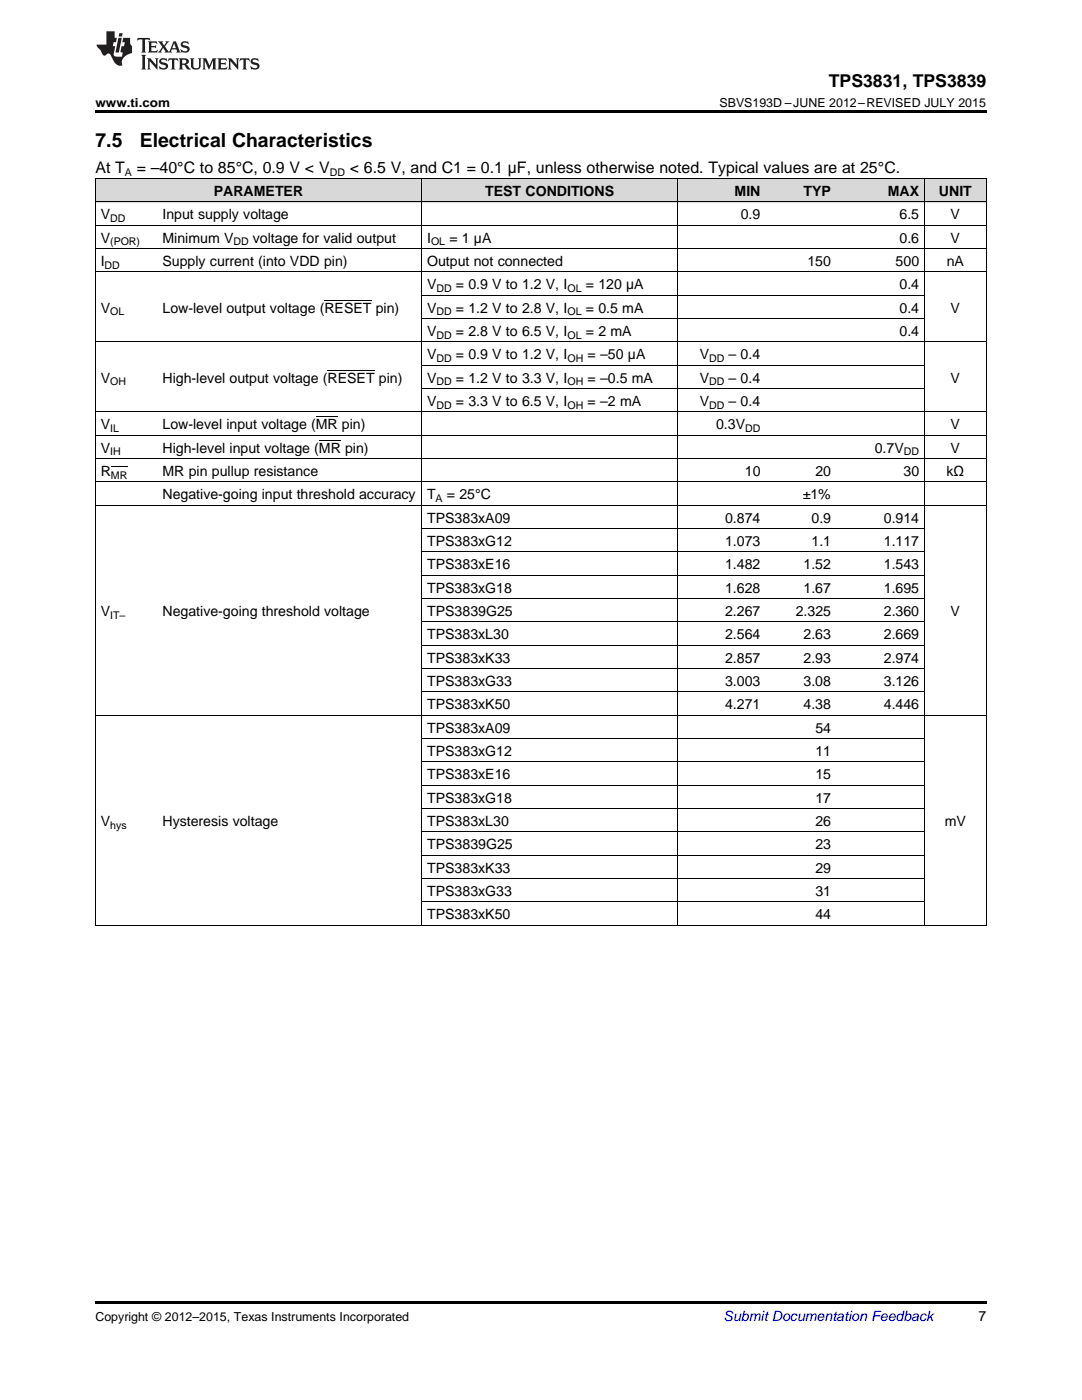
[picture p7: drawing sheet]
<svg xmlns="http://www.w3.org/2000/svg" width="216mm" height="279mm" viewBox="0 0 216 279" stroke-linecap="round" stroke-linejoin="round" font-family="sans-serif">
<defs><g id="words">
<g font-size="3.9">
<text x="19" y="29.3">7.5</text>
<text x="27.9" y="29.3">Electrical Characteristics</text>
</g>
<text font-size="3.5" x="165.4" y="17.3">TPS3831, TPS3839</text>
<g font-size="3.2">
<text x="19" y="34.4">At T</text>
<text x="27.3" y="34.4">= –40°C to 85°C, 0.9 V &lt; V</text>
<text x="69.8" y="34.4">&lt; 6.5 V, and C1 = 0.1 µF, unless otherwise noted. Typical values are at 25°C.</text>
</g>
<g font-size="2.8">
<text x="42.7" y="39.1">PARAMETER</text>
<text x="96.8" y="39.1">TEST CONDITIONS</text>
<text x="146.6" y="39.1">MIN</text>
<text x="160.3" y="39.1">TYP</text>
<text x="177.2" y="39.1">MAX</text>
<text x="187.4" y="39.1">UNIT</text>
<text x="20.1" y="43.7">V</text>
<text x="32.4" y="43.7">Input supply voltage</text>
<text x="147.8" y="43.7">0.9</text>
<text x="179.5" y="43.7">6.5</text>
<text x="189.7" y="43.7">V</text>
<text x="20.1" y="48.4">V</text>
<text x="20.1" y="53.1">I</text>
<text x="32.4" y="48.4">Minimum V</text>
<text x="32.4" y="53.1">Supply current (into VDD pin)</text>
<text x="50.4" y="48.4">voltage for valid output</text>
<text x="85.2" y="48.4">I</text>
<text x="85.2" y="53.1">Output not connected</text>
<text x="89.7" y="48.4">= 1 µA</text>
<text x="161.1" y="53.1">150</text>
<text x="178.7" y="53.1">500</text>
<text x="179.5" y="48.4">0.6</text>
<text x="188.9" y="53.1">nA</text>
<text x="189.7" y="48.4">V</text>
<text x="85.2" y="57.7">V</text>
<text x="91" y="57.7">= 0.9 V to 1.2 V, I</text>
<text x="116.9" y="57.7">= 120 µA</text>
<text x="179.5" y="57.7">0.4</text>
<text x="20.1" y="62.4">V</text>
<text x="32.4" y="62.4">Low-level output voltage (RESET pin)</text>
<text x="85.2" y="62.4">V</text>
<text x="91" y="62.4">= 1.2 V to 2.8 V, I</text>
<text x="116.9" y="62.4">= 0.5 mA</text>
<text x="179.5" y="62.4">0.4</text>
<text x="189.7" y="62.4">V</text>
<text x="85.2" y="67">V</text>
<text x="85.2" y="71.7">V</text>
<text x="91" y="67">= 2.8 V to 6.5 V, I</text>
<text x="91" y="71.7">= 0.9 V to 1.2 V, I</text>
<text x="116.9" y="67">= 2 mA</text>
<text x="117.3" y="71.7">= –50 µA</text>
<text x="139.6" y="71.7">V</text>
<text x="145.4" y="71.7">– 0.4</text>
<text x="179.5" y="67">0.4</text>
<text x="20.1" y="76.3">V</text>
<text x="32.4" y="76.3">High-level output voltage (RESET pin)</text>
<text x="85.2" y="76.3">V</text>
<text x="91" y="76.3">= 1.2 V to 3.3 V, I</text>
<text x="117.3" y="76.3">= –0.5 mA</text>
<text x="139.6" y="76.3">V</text>
<text x="145.4" y="76.3">– 0.4</text>
<text x="189.7" y="76.3">V</text>
<text x="85.2" y="81">V</text>
<text x="91" y="81">= 3.3 V to 6.5 V, I</text>
<text x="117.3" y="81">= –2 mA</text>
<text x="139.6" y="81">V</text>
<text x="145.4" y="81">– 0.4</text>
<text x="20.1" y="85.7">V</text>
<text x="32.4" y="85.7">Low-level input voltage (MR pin)</text>
<text x="142.9" y="85.7">0.3V</text>
<text x="189.7" y="85.7">V</text>
<text x="20.1" y="90.3">V</text>
<text x="20.1" y="95">R</text>
<text x="32.4" y="90.3">High-level input voltage (MR pin)</text>
<text x="32.4" y="95">MR pin pullup resistance</text>
<text x="148.6" y="95">10</text>
<text x="162.7" y="95">20</text>
<text x="174.6" y="90.3">0.7V</text>
<text x="180.3" y="95">30</text>
<text x="188.9" y="95">kΩ</text>
<text x="189.7" y="90.3">V</text>
<text x="32.4" y="99.6">Negative-going input threshold accuracy</text>
<text x="85.2" y="99.6">T</text>
<text x="89.2" y="99.6">= 25°C</text>
<text x="160.2" y="99.6">±1%</text>
<text x="85.2" y="104.3">TPS383xA09</text>
<text x="144.7" y="104.3">0.874</text>
<text x="161.9" y="104.3">0.9</text>
<text x="176.4" y="104.3">0.914</text>
<text x="85.2" y="108.9">TPS383xG12</text>
<text x="85.2" y="113.6">TPS383xE16</text>
<text x="144.7" y="108.9">1.073</text>
<text x="144.7" y="113.6">1.482</text>
<text x="160.3" y="113.6">1.52</text>
<text x="161.9" y="108.9">1.1</text>
<text x="176.4" y="108.9">1.117</text>
<text x="176.4" y="113.6">1.543</text>
<text x="85.2" y="118.3">TPS383xG18</text>
<text x="144.7" y="118.3">1.628</text>
<text x="160.3" y="118.3">1.67</text>
<text x="176.4" y="118.3">1.695</text>
<text x="20.1" y="122.9">V</text>
<text x="32.4" y="122.9">Negative-going threshold voltage</text>
<text x="85.2" y="122.9">TPS3839G25</text>
<text x="144.7" y="122.9">2.267</text>
<text x="158.8" y="122.9">2.325</text>
<text x="176.4" y="122.9">2.360</text>
<text x="189.7" y="122.9">V</text>
<text x="85.2" y="127.6">TPS383xL30</text>
<text x="144.7" y="127.6">2.564</text>
<text x="160.3" y="127.6">2.63</text>
<text x="176.4" y="127.6">2.669</text>
<text x="85.2" y="132.2">TPS383xK33</text>
<text x="85.2" y="136.9">TPS383xG33</text>
<text x="144.7" y="132.2">2.857</text>
<text x="144.7" y="136.9">3.003</text>
<text x="160.3" y="132.2">2.93</text>
<text x="160.3" y="136.9">3.08</text>
<text x="176.4" y="132.2">2.974</text>
<text x="176.4" y="136.9">3.126</text>
<text x="85.2" y="141.5">TPS383xK50</text>
<text x="144.7" y="141.5">4.271</text>
<text x="160.3" y="141.5">4.38</text>
<text x="176.4" y="141.5">4.446</text>
<text x="85.2" y="146.2">TPS383xA09</text>
<text x="162.7" y="146.2">54</text>
<text x="85.2" y="150.8">TPS383xG12</text>
<text x="85.2" y="155.5">TPS383xE16</text>
<text x="162.7" y="150.8">11</text>
<text x="162.7" y="155.5">15</text>
<text x="85.2" y="160.2">TPS383xG18</text>
<text x="162.7" y="160.2">17</text>
<text x="20.1" y="164.8">V</text>
<text x="32.4" y="164.8">Hysteresis voltage</text>
<text x="85.2" y="164.8">TPS383xL30</text>
<text x="162.7" y="164.8">26</text>
<text x="188.5" y="164.8">mV</text>
<text x="85.2" y="169.5">TPS3839G25</text>
<text x="162.7" y="169.5">23</text>
<text x="85.2" y="174.1">TPS383xK33</text>
<text x="85.2" y="178.8">TPS383xG33</text>
<text x="162.7" y="174.1">29</text>
<text x="162.7" y="178.8">31</text>
<text x="85.2" y="183.4">TPS383xK50</text>
<text x="162.7" y="183.4">44</text>
<text x="195.3" y="263.6">7</text>
</g>
<text font-size="2.8" fill="#0000c8" x="144.4" y="263.6">Submit Documentation Feedback</text>
<g font-size="2.5">
<text x="19" y="21.4">www.ti.com</text>
<text x="143.6" y="21.4">SBVS193D –JUNE 2012–REVISED JULY 2015</text>
<text x="19" y="263.6">Copyright © 2012–2015, Texas Instruments Incorporated</text>
</g>
<g font-size="2.1">
<text x="24.9" y="35.1">A</text>
<text x="65.8" y="35.1">DD</text>
<text x="22" y="44.3">DD</text>
<text x="20.9" y="53.6">DD</text>
<text x="22" y="49">(POR)</text>
<text x="46.6" y="49">DD</text>
<text x="86" y="49">OL</text>
<text x="87.1" y="58.3">DD</text>
<text x="113.2" y="58.3">OL</text>
<text x="22" y="62.9">OL</text>
<text x="87.1" y="62.9">DD</text>
<text x="113.2" y="62.9">OL</text>
<text x="87.1" y="67.6">DD</text>
<text x="113.2" y="67.6">OL</text>
<text x="22" y="76.9">OH</text>
<text x="87.1" y="72.2">DD</text>
<text x="87.1" y="76.9">DD</text>
<text x="113.2" y="72.2">OH</text>
<text x="113.2" y="76.9">OH</text>
<text x="141.5" y="72.2">DD</text>
<text x="141.5" y="76.9">DD</text>
<text x="87.1" y="81.6">DD</text>
<text x="113.2" y="81.6">OH</text>
<text x="141.5" y="81.6">DD</text>
<text x="22" y="86.2">IL</text>
<text x="148.7" y="86.2">DD</text>
<text x="22" y="90.9">IH</text>
<text x="22.1" y="95.5">MR</text>
<text x="180.3" y="90.9">DD</text>
<text x="86.9" y="100.2">A</text>
<text x="22" y="123.5">IT–</text>
<text x="22" y="165.4">hys</text>
</g>
</g></defs>
<g fill="#d8d8d8">
<path d="M19 35.7h12.4v4.7h-12.4z"/>
<path d="M31.4 35.7h29.9v4.7h-29.9z"/>
<path d="M61.3 35.7h22.9v4.7h-22.9z"/>
<path d="M84.2 35.7h17.6v4.7h-17.6z"/>
<path d="M101.8 35.7h33.4v4.7h-33.4z"/>
<path d="M135.2 35.7h17.6v4.7h-17.6z"/>
<path d="M152.8 35.7h14.1v4.7h-14.1z"/>
<path d="M166.9 35.7h17.6v4.7h-17.6z"/>
<path d="M184.5 35.7h12.3v4.7h-12.3z"/>
</g>
<path d="M19 22h177.8v.5h-177.8zM19 184.7h.2zM61.2 184.7h.1zM84.1 184.7h.1zM101.7 184.7h.1zM135.1 184.7h.1zM152.7 184.7h.1zM166.8 184.7h.1zM184.4 184.7h.1zM196.7 184.7h.1zM19 259.7h177.8v.5h-177.8z" fill="#000"/>
<g fill="none" stroke="#000" stroke-width=".2">
<path d="M19 35.6h177.8M19.1 35.7v149M84.1 35.7v149M135.2 35.7v149M184.4 35.7v149M196.8 35.7v149M19 54.3h177.8M19 49.6h177.8M19 45h177.8M19 40.3h177.8M84.2 58.9h100.3M19 68.2h177.8"/>
<path d="M84.2 77.6h100.3M84.2 72.9h100.3M84.2 63.6h100.3M19 96.2h177.8M19 91.5h177.8M19 86.9h177.8M19 82.2h177.8M19 100.8h177.8M84.2 119.5h100.3M84.2 114.8h100.3M84.2 110.2h100.3M84.2 105.5h100.3"/>
<path d="M84.2 138.1h100.3M84.2 133.4h100.3M84.2 128.8h100.3M84.2 124.1h100.3M19 142.8h177.8M84.2 156.7h100.3M84.2 152.1h100.3M84.2 147.4h100.3M84.2 175.3h100.3M84.2 170.7h100.3M84.2 166h100.3M84.2 161.4h100.3"/>
<path d="M19 184.7h177.8M84.2 180h100.3"/>
</g>
<g fill="#231f20">
<path d="M27.5 7.6l-.1 .5 .4-.2h.6v.1v2.1l-.2 .4h1l-.3-.4v-2.1l.1-.1h.5l.5 .2-.2-.5zM29.5 8.3l.2 .3v1.5l-.2 .4h1.8l.2-.6a1.04 1.04 0 0 1-1.3 .2v-.7h.6l.3 .2v-.6l-.3 .2h-.6v-.6l.8-.1 .4 .3-.2-.5zM31.5 8.3l.9 1.1-.9 1.1h.8l-.2-.2 .5-.7 .4 .7-.2 .2h1.5l-.1-.2 .1-.4h.9l.1 .4-.2 .2h1l-.3-.3-.7-1.9h-.5l-.9 2-.8-1 .9-1h-.8l.1 .3-.3 .5-.4-.6 .2-.2zM34.7 8.6l.4 1h-.7zM36.3 8.4a.63 .63 0 0 0-.2 .7 .63 .63 0 0 0 .6 .4l.6 .2 .1 .2a.75 .75 0 0 1-.7 .4 .75 .75 0 0 1-.6-.5l.1 .7 .1-.1a1.11 1.11 0 0 0 1.5-.6 1.13 1.13 0 0 0-1.2-.8l-.1-.4a1.04 1.04 0 0 1 1.2 .2l-.2-.5-.1 .1-.5-.2zM28.2 10.9l.2 .4v2.2l-.2 .4h1l-.3-.4v-2.2l.3-.4zM29.3 11.6l.3 .4v1.5l-.3 .4h.8l-.2-.4v-1.3l1.5 1.7v-1.9l.2-.4h-.7l.2 .4v.9l-1.1-1.3zM32 11.8a.62 .62 0 0 0-.2 .7 .62 .62 0 0 0 .6 .4l.6 .1 .1 .3a.76 .76 0 0 1-.7 .3 .76 .76 0 0 1-.6-.4l.1 .7 .1-.1a1.11 1.11 0 0 0 1.5-.6 1.13 1.13 0 0 0-1.2-.8l-.1-.4a1.04 1.04 0 0 1 1.2 .2l-.2-.6-.1 .1-.5-.1zM33.7 11.6l-.2 .6a.61 .61 0 0 1 .8-.3v1.6l-.2 .4h.9l-.2-.4v-1.6a.63 .63 0 0 1 .8 .3l-.2-.6zM35.6 11.6l.3 .4v1.5l-.3 .4h1l-.2-.2v-.8l.5 .2a.76 .76 0 0 0 1.2 .7l-1-1a.58 .58 0 0 0 .6-.5 .58 .58 0 0 0-.5-.6zM36.4 11.9h.1a.45 .45 0 0 1 .5 .1 .45 .45 0 0 1 .1 .5l-.7 .2zM37.9 11.6l.2 .2a2.17 2.17 0 0 0 .3 1.9 .99 .99 0 0 0 1.6-.6v-1.1l.2-.4h-.7l.2 .2a1.92 1.92 0 0 1-.2 1.8 .6 .6 0 0 1-.9-.5v-1.1l.2-.4zM40.4 11.6l.2 .4v1.5l-.2 .4h.7l-.2-.4v-1.4l.8 1.8 .8-1.8v1.4l-.2 .4h.9l-.2-.4v-1.5l.2-.4h-.8l-.6 1.5-.6-1.5zM43.4 11.6l.2 .4v1.5l-.2 .4h1.8l.2-.6a1.04 1.04 0 0 1-1.3 .1v-.6h.5l.4 .2v-.6l-.4 .2h-.5v-.7h.8l.3 .3-.1-.6zM45.5 11.6l.2 .4v1.5l-.2 .4h.7l-.2-.4v-1.3l1.5 1.7v-1.9l.2-.4h-.7l.2 .4v.9l-1.1-1.3zM47.9 11.6l-.1 .6a.61 .61 0 0 1 .8-.3v1.6l-.3 .4h1l-.3-.4 .1-1.6a.63 .63 0 0 1 .7 .3l-.1-.6zM50.2 11.8a.62 .62 0 0 0-.2 .7 .62 .62 0 0 0 .6 .4l.6 .1 .2 .3a.76 .76 0 0 1-.8 .3 .76 .76 0 0 1-.6-.4l.1 .7 .2-.1a1.11 1.11 0 0 0 1.5-.6 1.13 1.13 0 0 0-1.3-.8l-.1-.4a1.04 1.04 0 0 1 1.2 .2l-.1-.6-.2 .1-.5-.1z"/>
<path d="M21.2 6.3v2.6h-1.9l.1 .4 .7 .9a.91 .91 0 0 0 1 .8 .56 .56 0 0 1 .5-.3 .56 .56 0 0 1 .5 .3l.4 .8a1.53 1.53 0 0 0 1.9 1.2 1.54 1.54 0 0 1 1-2.1l.9-.3v-1.4a1.52 1.52 0 0 1-.3-1.6h-1.4l-.2 .8h.5l-.2 .8h-.4l-.2 1v.2l.4 .1-.2 .8a1.93 1.93 0 0 1-1.6-.3l.3-1.8h-.5l.2-.8h.4l.2-.8h-.4v-1.3zM23.6 7.6l-.6 2.9h.7l.6-2.9zM23.8 6.6l-.1 .7h.6l.2-.7z"/>
</g>
<path d="M64.7 59.9h9.4M65.4 73.9h9.4M22.1 93.2h3.3M63 83.2h4.4M63.6 87.8h4.4" fill="none" stroke="#000" stroke-width=".2"/>
<use href="#words"/>
</svg>
